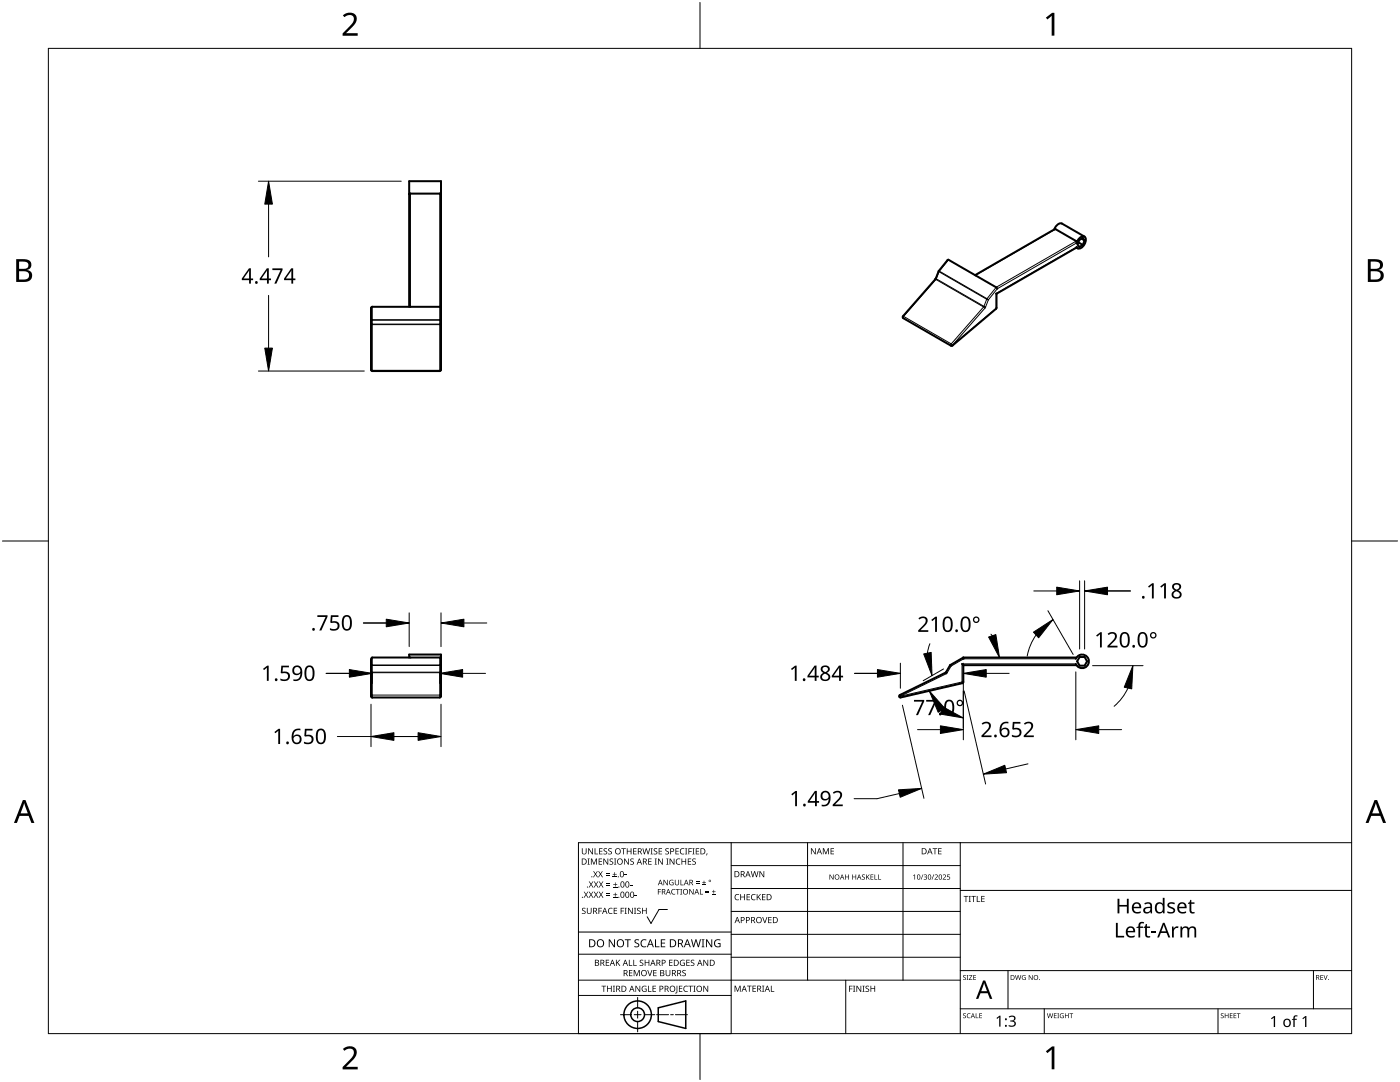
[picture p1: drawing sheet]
<svg xmlns="http://www.w3.org/2000/svg" width="279mm" height="216mm" viewBox="0 0 279 216" stroke-linecap="round" stroke-linejoin="round" font-family="sans-serif">
<g fill="none" stroke="#000" stroke-width=".4">
<path d="M81.7 38.8l.2-.2h5.9l.2 .2M198.8 58.6h.1M199 57.6l-.2-.3-9.6-5.5-1.9 2.3-.6 1.6-6.6 7.6 .2 .2 9.6 5.5 8.9-7.4 .1-3M210.4 45.8l.2-.4a1.27 1.27 0 0 1 1.3-.8l4.5 2.6M214.8 49.4l.3 .2M214.9 49.4l-16 9.2M214.9 49.4v-.1a.74 .74 0 0 0 .7 .3 .74 .74 0 0 0 .6-.5 1.4 1.4 0 0 0 .2-1.9 1.57 1.57 0 0 0-1.5 1.3l-.1-.4-4.3-2.4-15.9 9.2M214.9 49.4h.1M215.2 48.4l.9 .5M215.8 47.6l.7 .4M216.5 48l-.4-.5-.7 .4-.4 .9 .4 .5 .7-.4M216.5 48l-.4 .9"/>
<path d="M88 61.2l-13.9 .1v12.7h13.7l.2-.2v-37.6h-6.3v25M81.7 131.2v-.6h6.3l-.1 8.5h-13.8l-.1-7.5 .2-.3 13.6-.1 .2 .3M192 132.5l.3 .2M192.3 131.2l-2.7 1.5-.9 1.5-9.1 4.5-.2 .3 .3 .2 12.4-2.9 .2-.2v-3.4M192.3 131.2h22.5M192.3 132.7h22.5M192.3 131.2v.3M214.7 131.5a1.35 1.35 0 0 1 2.1-.6 1.35 1.35 0 0 1 0 2.1 1.35 1.35 0 0 1-2.1-.5M215.5 131.1h1l.5 .9-.5 .8h-1l-.5-.8z"/>
</g>
<g fill="none" stroke="#000" stroke-width=".2">
<path d="M81.9 38.6v22.6M87.8 38.6v35.4M186.7 55.7l.1 .1M186.8 55.6h.1M186.8 55.8l-6.5 7.3M186.8 55.8l9.5 5.5M186.8 55.6v.2M186.8 55.6l9.6 5.5M187.3 54.1l.1 .1M187.4 54.1h.1M187.4 54.2l-.6 1.4M187.4 54.2l9.5 5.5"/>
<path d="M187.5 54.1l-.1 .1M187.5 54.1l9.5 5.5M189.3 51.8l-1.8 2.3M196.9 59.7l.4 .1M196.9 59.7l-.5 1.4M197 59.6l-.1 .1M197 59.6l.3 .2M197.3 59.8l-.6 1.4M210.6 45.7l-15.9 9.2M214.8 48.1l-16 9.2-1.8 2.3M214.9 48.5l-15.9 9.1-1.7 2.2M214.9 49.3l-16.1 9.3v2.9"/>
<path d="M74 73.8l.3 .1h13.5l.2-.1M74 63.7l.3 .1h13.5l.2-.1-.2 .2h-13.5zM74 64.4l.3 .3h13.5l.2-.3M74 64.7l.3 .1h13.5l.2-.1M74.3 61.2v12.8M180.2 63.1h.1M180.3 63.1v.4M180.3 63.1l9.5 5.5M189.8 68.6v.4M189.8 68.6l.3 .3M190.1 68.9v.1M196.3 61.3l.2 .2"/>
<path d="M196.3 61.3l-6.5 7.3M196.4 61.1l-.1 .2M196.4 61.1l.3 .1M196.5 61.5l-6.4 7.4M196.7 61.2l-.2 .3M198.8 61.5v.1M198.8 61.5l-8.7 7.4M198.9 61.4l-.1 .1M74 134.3l.3-.2h13.5l.2 .2M74.1 132.8l13.7-.1 .2 .2-.2-.1h-13.5l-.3 .1zM74.3 131.2v8M87.8 131.2v8"/>
<path d="M88 138.9l-.2-.2h-13.5l-.3 .2M88 134.5l-.2-.3h-13.5l-.3 .3M179.6 138.7l.1 .2M179.7 138.9v.3M188.7 134.2l.1 .3M188.8 134.1l.2 .2M188.8 134.5l-9.1 4.4M189 134.3l-.2 .2M189.6 132.8l.2 .1M189.7 132.7l.1 .2M189.8 132.9l-.8 1.4M192 136.1l-12.3 2.8"/>
<path d="M192 136.1h.3M192 136.1l.1 .2M214.7 132.5h-22.7v3.6M214.7 131.5h-22.4l-2.5 1.4"/>
</g>
<path d="M9.7 9.7h260v196.5h-260z" fill="none" stroke="#000" stroke-width=".2"/>
<path d="M139.7 .5v9.2M.5 108h9.2M269.7 108h9.2M139.7 206.2v9.2" fill="none" stroke="#000" stroke-width=".2"/>
<g fill="#000">
<path d="M68.4 3.1a1.64 1.64 0 0 1 2.8 .4 2.52 2.52 0 0 1-1.2 2.2l-.9 .9h2.3v.5h-3v-.4l1.2-1.2a1.95 1.95 0 0 0 .9-2.2 1.23 1.23 0 0 0-1.8 .1zM208.7 3.5l1.3-.9h.4v4.5h-.5v-4l-.9 .8zM68.4 209.3a1.64 1.64 0 0 1 2.8 .4 2.52 2.52 0 0 1-1.2 2.2l-.9 1h2.3v.5h-3v-.5l1.2-1.2a1.95 1.95 0 0 0 .9-2.1 1.23 1.23 0 0 0-1.8 .1zM208.7 209.8l1.3-1h.4v4.6h-.5v-4l-.9 .7z"/>
<path d="M3.2 51.7h1.3a1.28 1.28 0 0 1 1.7 1.3 1.04 1.04 0 0 1-.8 .9 1.23 1.23 0 0 1 1 1.5 1.23 1.23 0 0 1-1.6 .9h-1.6zM3.8 54.1v1.7h.9a.86 .86 0 0 0 1.1-.9 .86 .86 0 0 0-1.1-.8zM3.8 52.2v1.4h.8a.78 .78 0 0 0 1.1-.7 .78 .78 0 0 0-1.1-.7z"/>
<path d="M273 51.7h1.3a1.28 1.28 0 0 1 1.7 1.3 1.04 1.04 0 0 1-.9 .9 1.23 1.23 0 0 1 1 1.5 1.23 1.23 0 0 1-1.5 .9h-1.6zM273.6 54.1v1.7h.9a.86 .86 0 0 0 1.1-.9 .86 .86 0 0 0-1.2-.8zM273.6 52.2v1.4h.8a.78 .78 0 0 0 1-.7 .78 .78 0 0 0-1.1-.7z"/>
<path d="M4.6 159.6h.5l1.8 4.6h-.6l-.6-1.4h-1.8l-.5 1.4h-.6zM4.8 160.2l-.7 2.1h1.4z"/>
<path d="M274.3 159.6h.5l1.8 4.6h-.6l-.5-1.4h-1.8l-.6 1.4h-.6zM274.6 160.2l-.7 2.1h1.4z"/>
</g>
<g fill="none" stroke="#000" stroke-width=".2">
<path d="M145.9 168.1v38.1h-30.5v-38.1h154.3M145.9 172.7h45.7M145.9 177.3h45.7M161.2 168.1v27.5M180.2 168.1v27.5M191.6 168.1v38.1M191.6 177.7h78.1M115.4 198.6h30.5M115.4 195.6h76.2M115.4 190.4h30.5M115.4 186h30.5M127.3 199v2.1"/>
<path d="M133.2 181.5h-1.7l-1.6 2.8-.7-1.4M145.9 181.9h45.7M145.9 186.4h45.7M145.9 191h45.7M168.8 195.6v10.6M191.6 193.7h78.1M201.2 193.7v7.6M262.1 193.7v7.6M123.8 202.5h2.1M126.6 202.5h1.3M127.3 201.8v1.4M127.3 203.8v2.1"/>
<path d="M128.6 202.5h2.1M131 202.5h2.4M133.8 202.5h.6M134.8 202.5h2.4M191.6 201.3h78.1M208.4 201.3v4.9M243.1 201.3v4.9"/>
</g>
<g fill="#000">
<path d="M116.1 169.3h.2v.8a.32 .32 0 0 0 .3 .3 .32 .32 0 0 0 .3-.3v-.8h.2v.8a.47 .47 0 0 1-.5 .4 .47 .47 0 0 1-.5-.5zM116.5 177.9h.2l.3 .5 .3-.5h.1l-.4 .6 .4 .6h-.1l-.3-.5-.4 .5h-.1l.4-.6zM117.3 171.3h.4l-.1 .1v1l.1 .1h-.4l.1-.1v-1zM117.4 169.3h.2l.6 1v-1h.1v1.2h-.1l-.7-1v1h-.1zM117.5 177.9h.2l.3 .5 .3-.5h.1l-.4 .6 .4 .6h-.1l-.4-.5-.3 .5h-.1l.4-.6zM117.5 175.9h.2l.3 .5 .3-.5h.1l-.4 .6 .5 .6h-.2l-.3-.5-.4 .5h-.1l.4-.6zM117.9 171.3h.3l.3 1 .4-1h.2v1.2h-.1v-1l-.4 1h-.1l-.4-1v1h-.2zM118.7 169.3h.1v1h.6v.2h-.7zM118.4 173.8h.1l.3 .5 .3-.5h.2l-.4 .6 .4 .7h-.1l-.4-.6-.3 .6h-.1l.4-.7zM118.5 177.9h.2l.2 .5 .3-.5h.2l-.4 .6 .4 .6h-.1l-.4-.5-.3 .5h-.1l.4-.6zM118.5 175.9h.2l.3 .5 .3-.5h.1l-.4 .6 .4 .6h-.1l-.3-.5-.4 .5h-.1l.4-.6zM119.5 171.3h.7v.1h-.6v.4h.5v.2h-.5v.4h.6v.1h-.7z"/>
<path d="M119.6 169.3h.6v.1h-.5v.4h.5v.1h-.5v.4h.5v.2h-.6zM119.4 173.8h.1l.3 .5 .3-.5h.2l-.4 .6 .4 .7h-.1l-.4-.6-.3 .6h-.2l.5-.7zM119.5 177.9h.1l.3 .5 .3-.5h.2l-.4 .6 .4 .6h-.1l-.4-.5-.3 .5h-.1l.4-.6zM119.5 175.9h.2l.3 .5 .3-.5h.1l-.4 .6 .4 .6h-.1l-.4-.5-.3 .5h-.1l.4-.6zM120.9 174.6h.8v.1h-.8zM120.9 174.2h.8v.1h-.8zM121 178.7h.8v.1h-.8zM121 178.3h.8v.1h-.8zM121 176.6h.8v.1h-.8zM121 176.3h.8v.1h-.8zM120.5 169.4l.4-.1h.3l-.1 .1a.25 .25 0 0 0-.4-.1 .25 .25 0 0 0 0 .4 .4 .4 0 0 1 .5 .3 .4 .4 0 0 1-.3 .5 .4 .4 0 0 1-.5-.2h.2a.27 .27 0 0 0 .4-.1 .27 .27 0 0 0-.3-.3l-.2-.2zM120.4 171.3h.2l.6 1v-1h.2v1.2h-.2l-.6-1v1h-.2z"/>
<path d="M121.4 169.4l.5-.1h.2v.1a.25 .25 0 0 0-.4-.1 .25 .25 0 0 0 0 .4 .4 .4 0 0 1 .4 .3 .4 .4 0 0 1-.2 .5 .4 .4 0 0 1-.5-.2h.1a.27 .27 0 0 0 .5-.1 .27 .27 0 0 0-.4-.3l-.2-.2zM122.3 174.9h.8v.2h-.8zM122.4 179h.8v.1h-.8zM122.4 177h.8v.1h-.8zM121.7 171.4l.4-.1 .3 .1-.1 .1a.25 .25 0 0 0-.4-.1 .25 .25 0 0 0 0 .4 .4 .4 0 0 1 .5 .3 .4 .4 0 0 1-.3 .5 .4 .4 0 0 1-.5-.3l.2 .1a.27 .27 0 0 0 .4-.2 .27 .27 0 0 0-.3-.3l-.2-.2zM122.6 174h.1v.4h.4v.1h-.4v.4h-.1v-.4h-.3v-.1h.3zM122.7 178.1h.1v.4h.4v.1h-.4v.3h-.1v-.3h-.3v-.1h.3zM122.7 176.1h.2v.3h.3v.2h-.3v.3h-.2v-.3h-.3v-.2h.3zM122.5 171.3h.5l-.2 .1v1l.2 .1h-.5l.2-.1v-1zM124 169.3h.9v.1h-.4v1.1h-.1v-1.1h-.4zM124.7 174.5h.4v.2h-.4zM124.6 171.3h.1l.7 1v-1h.1v1.2h-.2l-.6-1v1h-.1z"/>
<path d="M125.7 176.6h.5v.1h-.5zM125.1 169.3h.1v.5h.7v-.5h.1v1.2h-.1v-.6h-.7v.6h-.1zM125.8 171.4l.5-.1 .2 .1v.1a.25 .25 0 0 0-.4-.1 .25 .25 0 0 0 0 .4 .4 .4 0 0 1 .4 .3 .4 .4 0 0 1-.2 .5 .4 .4 0 0 1-.5-.3l.1 .1a.27 .27 0 0 0 .5-.2 .27 .27 0 0 0-.4-.3l-.2-.2zM126.7 178.6h.4v.2h-.4zM126.4 169.3h.6v.1h-.5v.4h.5v.1h-.5v.4h.5v.2h-.6zM128.2 169.3h.2l.2 1 .3-1h.2l.2 1 .3-1h.1l-.3 1.2h-.1l-.3-1.1-.3 1.1h-.2zM129.4 171.3h.6v.1h-.5v.4h.5v.2h-.5v.4h.5v.1h-.6zM129.8 169.3h.5l-.2 .1v1l.2 .1h-.5l.2-.1v-1zM130.7 171.3h.4l-.1 .1v1l.1 .1h-.4l.1-.1v-1zM130.5 169.4l.4-.1h.3l-.1 .1a.25 .25 0 0 0-.4-.1 .25 .25 0 0 0 0 .4 .4 .4 0 0 1 .5 .3 .4 .4 0 0 1-.3 .5 .4 .4 0 0 1-.5-.2h.2a.27 .27 0 0 0 .4-.1 .27 .27 0 0 0-.3-.3l-.2-.2zM131.3 177.4h.6v.1h-.5v.4h.5v.1h-.5v.5h-.1zM131.4 169.3h.7v.1h-.5v.4h.5v.1h-.5v.4h.5v.2h-.7z"/>
<path d="M131.3 171.3h.2l.7 1-.1-1h.2v1.2h-.2l-.6-1v1h-.2zM132.4 175.6h.2l.6 .9v-.9h.1v1h-.2l-.6-.9v.9h-.1zM133 171.3h.4l-.1 .1v1l.1 .1h-.4l.1-.1v-1zM132.8 169.4l.4-.1h.3l-.1 .1a.25 .25 0 0 0-.3-.1 .25 .25 0 0 0 0 .4 .4 .4 0 0 1 .4 .3 .4 .4 0 0 1-.3 .5 .4 .4 0 0 1-.4-.2h.1a.27 .27 0 0 0 .5-.1 .27 .27 0 0 0-.4-.3l-.2-.2zM133.7 175.7l.5-.2 .2 .1v.1a.45 .45 0 0 0-.7 .4 .45 .45 0 0 0 .6 .4v-.3h-.2v-.1h.3v.5a.6 .6 0 0 1-.8-.1 .6 .6 0 0 1 .1-.8zM134.1 177.5l.4-.1h.3l-.1 .2a.44 .44 0 0 0-.6 .4 .44 .44 0 0 0 .6 .3 .52 .52 0 0 1-.7 0 .52 .52 0 0 1 .1-.8zM133.6 171.3h.2l.7 1v-1h.1v1.2h-.2l-.6-1v1h-.2zM134.9 177.4h.8v.1h-.4v1h-.1v-1h-.3zM135 171.5l.5-.2 .3 .1-.1 .1a.49 .49 0 0 0-.7 .4 .49 .49 0 0 0 .7 .5 .52 .52 0 0 1-.6 0 .52 .52 0 0 1-.2-.6zM134.8 169.3h.7v.1h-.6v.4h.5v.1h-.5v.4h.6v.2h-.7zM134.7 175.6h.1v.7a.28 .28 0 0 0 .3 .2 .28 .28 0 0 0 .3-.2v-.7h.1v.7a.42 .42 0 0 1-.4 .4 .42 .42 0 0 1-.4-.4zM135.8 175.6h.1v.9h.5v.1h-.6z"/>
<path d="M135.8 177.4h.3l-.1 .1v.9l.1 .1h-.3l.1-.1v-.9zM135.8 169.4l.5-.2 .3 .1-.1 .1a.49 .49 0 0 0-.7 .5 .49 .49 0 0 0 .8 .4 .52 .52 0 0 1-.7 .1 .52 .52 0 0 1-.2-.6zM136 171.3h.2v.5h.6v-.5h.1v1.2h-.1v-.5h-.6v.5h-.2zM136.7 169.3h.5l-.2 .1v1l.2 .1h-.5l.2-.1v-1zM137.4 169.3h.7v.1h-.6v.4h.5v.2h-.5v.5h-.1zM137.3 171.3h.6v.1h-.5v.4h.5v.2h-.5v.4h.5v.1h-.6zM137.6 177.4h.1l.6 .9v-.9h.1v1.1h-.1l-.6-.9v.9h-.1zM138.2 169.3h.4l-.1 .1v1l.1 .1h-.4l.1-.1v-1zM138.9 176.2h.7v.1h-.7zM138.9 175.9h.7v.1h-.7zM138.2 171.4l.4-.1 .3 .1-.1 .1a.25 .25 0 0 0-.4-.1 .25 .25 0 0 0 0 .4 .4 .4 0 0 1 .5 .3 .4 .4 0 0 1-.3 .5 .4 .4 0 0 1-.5-.3l.2 .1a.27 .27 0 0 0 .4-.2 .27 .27 0 0 0-.3-.3l-.2-.2zM138.9 169.3h.6v.1h-.5v.4h.5v.1h-.5v.4h.5v.2h-.6z"/>
<path d="M139.7 177.4h.1v1h.5v.1h-.6zM140.1 176.5h.8v.1h-.8zM140.4 175.7h.2v.3h.3v.2h-.3v.3h-.2v-.3h-.3v-.2h.3zM140.8 178h.7v.2h-.7zM140.8 177.7h.7v.1h-.7zM141 170.3h.2l-.3 .4zM142.1 178.4h.7v.1h-.7zM142.4 177.6h.1v.3h.3v.1h-.3v.3h-.1v-.3h-.3v-.1h.3zM146.8 178.6l.4-.2 .3 .1v.1a.49 .49 0 0 0-.7 .4 .49 .49 0 0 0 .7 .5 .52 .52 0 0 1-.7 0 .52 .52 0 0 1-.2-.6zM147.7 178.4h.2v.5h.6v-.5h.2v1.2h-.2v-.5h-.6v.5h-.2zM149 178.4h.7v.1h-.5v.4h.4v.2h-.4v.4h.5v.1h-.7zM150 178.6l.5-.2 .3 .1-.1 .1a.49 .49 0 0 0-.7 .4 .49 .49 0 0 0 .8 .5 .52 .52 0 0 1-.7 0 .52 .52 0 0 1-.2-.6z"/>
<path d="M149.8 173.8h.2l.2 1.1 .3-1.1h.2l.3 1.1 .2-1.1h.2l-.3 1.2h-.2l-.3-1-.3 1h-.1zM151 178.4h.2v.6l.5-.6h.2l-.5 .5 .5 .7h-.2l-.4-.6-.1 .6h-.2zM151.6 173.8h.1l.7 1v-1h.1v1.2h-.2l-.6-1v1h-.1zM152.1 178.4h.7v.1h-.6v.4h.5v.2h-.5v.4h.6v.1h-.7zM161.8 169.3h.2l.7 1v-1h.1v1.2h-.2l-.6-1v1h-.2zM164.2 169.3h.2l.4 .9 .4-.9h.2v1.2h-.1v-1.1l-.4 1.1h-.1l-.4-1.1v1.1h-.2zM165.5 174.5h.2l.5 .8v-.8h.2v1h-.2l-.5-.8v.8h-.2zM165.8 169.3h.6v.1h-.5v.4h.5v.1h-.5v.4h.5v.2h-.6zM168.7 174.5h.1v.4h.5v-.4h.1v1h-.1v-.5h-.5v.5h-.1zM170.1 174.5h.1v.4h.5v-.4h.2v1h-.2v-.5h-.5v.5h-.1zM172.1 174.6l.3-.1h.2v.1a.24 .24 0 0 0-.3 0 .24 .24 0 0 0-.1 .3 .24 .24 0 0 0 .3 .1 .32 .32 0 0 1 0 .5 .32 .32 0 0 1-.5-.1h.1a.26 .26 0 0 0 .3 0 .26 .26 0 0 0 .1-.3 .26 .26 0 0 0-.4-.1zM172.8 174.5h.2v.5l.6-.5-.4 .4 .4 .6h-.2l-.3-.5-.1 .5h-.2z"/>
<path d="M173.7 174.5h.6v.1h-.4v.3h.4v.1h-.4v.4h.4v.1h-.6zM174.5 174.5h.2v.9h.4v.1h-.6zM175.3 174.5h.1v.9h.4v.1h-.5zM182.2 174.7l.4-.2v1h-.1v-.9l-.2 .2zM184.1 174.5h.2l-.4 1h-.1zM184.3 174.6a.32 .32 0 0 1 .5-.1 .32 .32 0 0 1 0 .5 .32 .32 0 0 1 .2 .4 .32 .32 0 0 1-.5 .1l-.2-.1a.26 .26 0 0 0 .4 .1 .26 .26 0 0 0 .1-.4l-.3-.2a.23 .23 0 0 0 .3 0 .23 .23 0 0 0-.1-.4 .23 .23 0 0 0-.3 .2zM186.3 174.5h.1l-.4 1h-.1zM186.1 169.3h.9v.1h-.3v1.1h-.2v-1.1h-.4zM186.5 174.6a.37 .37 0 0 1 .6 0 .37 .37 0 0 1-.2 .6l-.2 .2h.5v.1h-.7l.3-.4a.27 .27 0 0 0 .3-.3 .27 .27 0 0 0-.4-.2zM187.2 169.3h.7v.1h-.5v.4h.5v.1h-.5v.4h.5v.2h-.7zM188.2 174.6a.37 .37 0 0 1 .6 0 .37 .37 0 0 1-.3 .6l-.2 .2h.5v.1h-.7l.3-.4a.27 .27 0 0 0 .3-.3 .27 .27 0 0 0-.4-.2zM189 174.5h.6v.1h-.4l-.1 .3a.34 .34 0 0 1 .5 .2 .34 .34 0 0 1-.2 .4 .34 .34 0 0 1-.4-.1 .27 .27 0 0 0 .4 .1 .27 .27 0 0 0 .1-.4 .27 .27 0 0 0-.4-.1z"/>
<path d="M192.3 178.8h.9v.1h-.3v1.1h-.2v-1.1h-.4zM193.3 178.8h.5l-.2 .1v1l.2 .1h-.5l.2-.1v-1zM193.8 178.8h1v.1h-.4v1.1h-.2v-1.1h-.4zM194.9 178.8h.2v1.1h.5v.1h-.7zM195.8 178.8h.7v.1h-.5v.4h.5v.1h-.5v.5h.5v.1h-.7zM116.2 181.3l.4-.2 .3 .1-.1 .1a.25 .25 0 0 0-.4-.1 .25 .25 0 0 0 0 .4 .4 .4 0 0 1 .5 .3 .4 .4 0 0 1-.3 .5 .4 .4 0 0 1-.5-.2h.2a.27 .27 0 0 0 .4-.1 .27 .27 0 0 0-.3-.3l-.2-.2zM117.1 181.1h.2v.8a.32 .32 0 0 0 .3 .3 .32 .32 0 0 0 .3-.3v-.8h.2v.8a.47 .47 0 0 1-.5 .5 .47 .47 0 0 1-.5-.5zM119.4 181.1h.7v.2h-.5v.4h.5v.1h-.5v.6h-.2zM120 196.7h1v.1h-.4v1.1h-.2v-1.1h-.4zM120.9 191.5h.7v.1h-.6v.4h.5v.2h-.5v.4h.6v.1h-.7zM121.5 181.3l.4-.2 .4 .1-.1 .1a.49 .49 0 0 0-.7 .5 .49 .49 0 0 0 .7 .4 .52 .52 0 0 1-.6 .1 .52 .52 0 0 1-.3-.6zM121.1 196.7h.2v.5h.6v-.5h.2v1.2h-.2v-.6h-.6v.6h-.2z"/>
<path d="M121.5 187.4h.2l.9 1.3v-1.3h.1v1.6h-.2l-.8-1.3v1.3h-.2zM122.3 196.7h.4l-.1 .1v1l.1 .1h-.4l.2-.1v-1zM122.5 181.1h.7v.2h-.6v.4h.5v.1h-.5v.4h.6v.2h-.7zM122.9 191.5h.2v.6l.5-.6h.2l-.5 .5 .5 .7h-.2l-.4-.6-.1 .6h-.2zM123.9 181.1h.6v.2h-.5v.4h.5v.1h-.5v.6h-.1zM124.7 181.1h.4l-.2 .2v.9l.2 .2h-.4l.1-.2v-.9zM124.7 187.4h1.2v.2h-.5v1.4h-.2v-1.4h-.5zM125.5 191.5h.2v1.1h.5v.1h-.7zM125.5 193.6h.7v.1h-.5v.4h.5v.1h-.5v.4h.5v.2h-.7zM125.3 181.1h.2l.7 1.1-.1-1.1h.2v1.3h-.2l-.6-1v1h-.2zM126.4 191.5h.1v1.1h.6v.1h-.7zM126.5 181.1h.5l-.2 .2v.9l.2 .2h-.5l.2-.2v-.9z"/>
<path d="M126.5 193.6h.2l.4 1 .4-1h.2v1.2h-.2v-1.1l-.4 1.1h-.1l-.4-1.1v1.1h-.1zM126.7 187.6l.3-.2 .6 .1-.2 .1a.33 .33 0 0 0-.6 .2 .33 .33 0 0 0 .4 .4 .47 .47 0 0 1 .4 .6 .47 .47 0 0 1-.7 .2h-.3v-.2h.2a.35 .35 0 0 0 .6-.2 .35 .35 0 0 0-.5-.4l-.3-.2zM126.8 196.7h.2l.6 1v-1h.2v1.2h-.2l-.7-1 .1 1h-.2zM127.2 181.3l.4-.2 .3 .1-.1 .1a.25 .25 0 0 0-.4-.1 .25 .25 0 0 0 0 .4 .4 .4 0 0 1 .5 .3 .4 .4 0 0 1-.3 .5 .4 .4 0 0 1-.5-.2h.2a.27 .27 0 0 0 .4-.1 .27 .27 0 0 0-.3-.3l-.2-.2zM127.7 191.6l.4-.1 .3 .1-.1 .1a.25 .25 0 0 0-.3-.1 .25 .25 0 0 0 0 .4 .4 .4 0 0 1 .4 .3 .4 .4 0 0 1-.3 .5 .4 .4 0 0 1-.4-.3l.1 .1a.27 .27 0 0 0 .5-.2 .27 .27 0 0 0-.4-.3l-.2-.2zM128 187.6l.6-.2 .4 .1-.1 .2a.63 .63 0 0 0-.9 .5 .63 .63 0 0 0 1 .6v.2a.83 .83 0 0 1-1.1-.3 .83 .83 0 0 1 .1-1.1zM128.2 196.8l.6-.1 .2 .1v.1a.5 .5 0 0 0-.8 .4 .5 .5 0 0 0 .7 .5v-.4h-.3v-.1h.4v.6a.66 .66 0 0 1-.8-.2 .66 .66 0 0 1 0-.9zM128.1 181.1h.2v.6h.6v-.6h.2v1.3h-.2v-.6h-.6v.6h-.2zM129.2 193.6h.1l.4 1 .3-1h.2l-.4 1.2h-.2zM129.3 196.7h.2v1.1h.5v.1h-.7zM128.7 191.5h.1v.5h.6v-.5h.2v1.2h-.2v-.5h-.6v.5h-.1zM130.7 187.4h.2v1.4h.7v.2h-.9z"/>
<path d="M130.2 196.7h.7v.1h-.5v.4h.5v.1h-.5v.5h.5v.1h-.7zM130.4 193.6h.6v.1h-.5v.4h.5v.1h-.5v.4h.5v.2h-.6zM131.9 187.4h.9v.2h-.7v.5h.6v.2h-.6v.5h.7v.2h-.9zM132.8 193.6h.2v.7a.32 .32 0 0 0 .3 .4 .32 .32 0 0 0 .3-.4v-.7h.2v.7a.47 .47 0 0 1-.5 .5 .47 .47 0 0 1-.5-.5zM133.5 191.5h.7v.1h-.5v.4h.5v.2h-.5v.4h.5v.1h-.7zM135 196.7h.2v1.3l-.1 .2h-.3l-.1-.1 .3-.2zM135.5 196.7h.7v.1h-.5v.4h.4v.1h-.4v.5h.5v.1h-.7zM135.8 191.7l.5-.2 .4 .1-.1 .1a.5 .5 0 0 0-.8 .4 .5 .5 0 0 0 .7 .5v-.4h-.2v-.1h.4v.6a.66 .66 0 0 1-.9-.1 .66 .66 0 0 1 0-.9zM136.2 193.7l.4-.2 .3 .1-.1 .1a.25 .25 0 0 0-.4-.1 .25 .25 0 0 0 0 .4 .4 .4 0 0 1 .5 .3 .4 .4 0 0 1-.3 .5 .4 .4 0 0 1-.5-.2h.2a.27 .27 0 0 0 .5-.1 .27 .27 0 0 0-.4-.3l-.2-.2zM136.5 196.8l.5-.1 .3 .1-.1 .1a.49 .49 0 0 0-.7 .4 .49 .49 0 0 0 .8 .4 .52 .52 0 0 1-.7 .1 .52 .52 0 0 1-.2-.6zM137 191.5h.6v.1h-.5v.4h.5v.2h-.5v.4h.5v.1h-.6zM137.4 196.7h.9v.1h-.4v1.1h-.1v-1.1h-.4z"/>
<path d="M137.9 191.6l.4-.1 .3 .1-.1 .1a.25 .25 0 0 0-.4-.1 .25 .25 0 0 0 0 .4 .4 .4 0 0 1 .5 .3 .4 .4 0 0 1-.3 .5 .4 .4 0 0 1-.5-.3l.2 .1a.27 .27 0 0 0 .4-.2 .27 .27 0 0 0-.3-.3l-.2-.2zM138.4 196.7h.4l-.1 .1v1l.1 .1h-.4l.1-.1v-1zM137.9 187.4h.2l.3 1.4 .4-1.4h.2l.4 1.4 .3-1.4h.2l-.4 1.6h-.2l-.4-1.3-.4 1.3h-.2zM140 187.4h.6l-.2 .2v1.3l.2 .1h-.6l.2-.1v-1.3zM140.4 196.7h.1l.7 1v-1h.1v1.2h-.1l-.7-1v1h-.1zM140.4 191.5h.2l.6 1v-1h.1v1.2h-.1l-.7-1v1h-.1zM140.9 187.4h.2l.9 1.3v-1.3h.1v1.6h-.2l-.8-1.3v1.3h-.2zM142.7 187.6l.7-.2 .4 .1-.1 .2a.65 .65 0 0 0-1 .5 .65 .65 0 0 0 .9 .6v-.4h-.3v-.2h.5v.7a.86 .86 0 0 1-1.1-.1 .86 .86 0 0 1 0-1.2zM146.6 196.7h.2l.4 1 .4-1h.2v1.2h-.1v-1.1l-.4 1.1h-.2l-.4-1.1v1.1h-.1zM149.1 196.7h.9v.1h-.4v1.1h-.1v-1.1h-.4zM150.2 196.7h.7v.1h-.6v.4h.5v.1h-.5v.5h.6v.1h-.7zM152.1 183h.2l.3 1 .4-1h.1l-.4 1.2h-.1z"/>
<path d="M152.1 196.7h.4l-.1 .1v1l.1 .1h-.4l.1-.1v-1zM153.8 196.7h.2v1.1h.5v.1h-.7zM153.3 183h.7v.1h-.5v.4h.5v.1h-.5v.5h.5v.1h-.7zM169.5 196.7h.6v.1h-.5v.5h.5v.1h-.5v.5h-.1zM170.2 196.7h.5l-.2 .1v1l.2 .1h-.5l.2-.1v-1zM170.9 196.7h.2l.6 1v-1h.2v1.2h-.2l-.6-1v1h-.2zM172.1 196.7h.5l-.2 .1v1l.2 .1h-.5l.2-.1v-1zM172.8 196.8l.4-.1h.2v.2a.25 .25 0 0 0-.4-.1 .25 .25 0 0 0 0 .4 .4 .4 0 0 1 .5 .3 .4 .4 0 0 1-.3 .4 .4 .4 0 0 1-.5-.2l.2 .1a.27 .27 0 0 0 .4-.2 .27 .27 0 0 0-.3-.3l-.3-.2zM173.7 196.7h.2v.5h.6v-.5h.2v1.2h-.2v-.6h-.6v.6h-.2zM192.2 194.7l.4-.1h.2l-.1 .1a.24 .24 0 0 0-.3 0 .24 .24 0 0 0-.1 .3 .24 .24 0 0 0 .4 .1 .31 .31 0 0 1 0 .4 .31 .31 0 0 1-.5-.1 .24 .24 0 0 0 .3 .1 .24 .24 0 0 0 .1-.3l-.4-.3zM192.9 194.6h.4l-.1 .1v.7l.1 .1h-.4l.1-.1v-.7zM193.4 194.6h.6l-.5 .8h.6v.1h-.7l.5-.8h-.5z"/>
<path d="M194.2 194.6h.6v.1h-.4v.3h.4v.1h-.4v.3h.4v.1h-.6zM202.6 194.6h.1l.2 .8 .2-.8h.2l.2 .8 .2-.8h.1l-.2 .9h-.2l-.2-.8-.2 .8h-.2zM204 194.7l.4-.1h.3l-.1 .1a.4 .4 0 0 0-.6 .4 .4 .4 0 0 0 .6 .3v-.3l-.2-.1h.3v.5a.53 .53 0 0 1-.7-.1 .53 .53 0 0 1 0-.7zM205.3 194.6h.1l.6 .8v-.8h.1v.9h-.2l-.5-.8v.8h-.1zM222.7 184.1h.4v2.6h1.2v.4h-1.6zM223 179.3h.4v1.3h1.5v-1.3h.4v3h-.4v-1.4h-1.5v1.4h-.4zM227.4 184.1l.7-.1h.2l-.1 .3a.46 .46 0 0 0-.5 0 .46 .46 0 0 0-.1 .6h.5v.3h-.5v1.9h-.4v-1.9h-.4v-.2l.4-.1zM228.7 184.4h.2v.5h.6v.3h-.6v1.2l.2 .4h.4v.2a.67 .67 0 0 1-1-.6v-1.2h-.3v-.2l.3-.2zM229.8 185.8h1v.3h-1zM233.1 180.3a1.29 1.29 0 0 1 1.4-.1l-.1 .3-.5-.2a.35 .35 0 0 0-.6 .2 .35 .35 0 0 0 .4 .4l.2 .1a.66 .66 0 0 1 .6 .8 .66 .66 0 0 1-.8 .5l-.7-.1v-.4l.7 .2 .4-.1v-.4l-.5-.2a.65 .65 0 0 1-.5-1zM233.9 184.9h.3v.4l.4-.4h.6l-.1 .3h-.5l-.3 .3v1.6h-.4zM237.5 179.6h.3v.5h.6v.2h-.6v1.3l.2 .4h.4v.2a.67 .67 0 0 1-1-.6v-1.3h-.3v-.1l.3-.2z"/>
<path d="M235.6 184.9h.3v.3a.83 .83 0 0 1 1.4 0 .78 .78 0 0 1 .9-.3 .78 .78 0 0 1 .5 .7v1.5h-.3v-1.4a.54 .54 0 0 0-.7-.6 .54 .54 0 0 0-.4 .8v1.2h-.3v-1.4a.55 .55 0 0 0-.7-.6 .55 .55 0 0 0-.4 .8v1.2h-.3zM263.5 194.6h.6v.1h-.5v.3h.4v.1h-.4v.3h.5v.1h-.6zM264.1 194.6h.2l.2 .8 .3-.8h.2l-.4 .9h-.1zM192.2 202.3l.4-.1h.2l-.1 .1a.24 .24 0 0 0-.3 0 .24 .24 0 0 0-.1 .3 .24 .24 0 0 0 .4 .1 .31 .31 0 0 1 0 .5 .31 .31 0 0 1-.5-.2 .24 .24 0 0 0 .3 .1 .24 .24 0 0 0 .1-.3l-.4-.2zM193.1 202.3l.3-.1h.3l-.1 .1a.39 .39 0 0 0-.5 .4 .39 .39 0 0 0 .5 .3 .46 .46 0 0 1-.6 0 .46 .46 0 0 1 .1-.7zM194.7 202.2h.1v.8h.5v.2h-.6zM195.4 202.2h.6v.1h-.4v.3h.4v.1h-.4v.4h.4v.1h-.6zM198.9 203.1l.6-.4h.2v2.2h-.3v-1.9l-.4 .3zM201.3 202.9a.73 .73 0 0 1 .9-.3 .73 .73 0 0 1 .4 .8l-.4 .3a.62 .62 0 0 1 .5 .8 .62 .62 0 0 1-.8 .4l-.6-.1v-.3l.3 .1a.49 .49 0 0 0 .7 0 .49 .49 0 0 0 0-.7l-.7-.1v-.2a.46 .46 0 0 0 .7 0 .46 .46 0 0 0-.1-.7h-.3l-.5 .2zM209 202.2h.1l.2 .8 .2-.8h.1l.3 .8 .2-.8h.1l-.3 1h-.1l-.2-.9-.3 .9h-.1zM210.3 202.2h.6v.1h-.4v.3h.3v.1h-.3v.4h.4v.1h-.6zM211 202.2h.4l-.2 .1v.8l.2 .1h-.4l.1-.1v-.8z"/>
<path d="M211.6 202.3l.7-.1-.1 .1a.4 .4 0 0 0-.6 .4 .4 .4 0 0 0 .6 .3v-.2l-.2-.2h.3v.5a.53 .53 0 0 1-.7-.1 .53 .53 0 0 1 0-.7zM212.5 202.2h.2v.4h.5v-.4h.1v1h-.1v-.5h-.5v.5h-.2zM213.4 202.2h.8v.1h-.3v.9h-.2v-.9h-.3zM243.7 202.3l.3-.1h.2v.1a.24 .24 0 0 0-.3 0 .24 .24 0 0 0-.1 .3 .24 .24 0 0 0 .3 .1 .31 .31 0 0 1 0 .5 .31 .31 0 0 1-.5-.2 .24 .24 0 0 0 .4 .1 .24 .24 0 0 0 0-.3l-.3-.2zM244.4 202.2h.2v.4h.5v-.4h.1v1h-.1v-.5h-.5v.5h-.2zM245.4 202.2h.6v.1h-.4v.3h.4v.1h-.4v.4h.4v.1h-.6zM246.2 202.2h.5v.1h-.4v.3h.4v.1h-.4v.4h.4v.1h-.5zM246.8 202.2h.8v.1h-.3v.9h-.2v-.9h-.3zM253.7 203.2l.6-.5h.2v2.2h-.3v-1.9l-.4 .4zM258.2 202.7l.3-.1h.5l-.1 .3-.4-.1-.1 .2v.3h.4v.2h-.4v1.4h-.3v-1.4h-.3l.3-.2zM259.9 203.2l.6-.5h.2v2.2h-.2v-1.9l-.5 .4z"/>
<path d="M116.1 171.3h.4a.61 .61 0 0 1 .6 .6 .61 .61 0 0 1-.6 .6h-.4zM116.3 171.4v1h.1a.48 .48 0 0 0 .5-.5 .48 .48 0 0 0-.4-.5z"/>
<path d="M122.7 169.9a.61 .61 0 0 1 1.2 0 .61 .61 0 0 1-1.2 0zM122.9 169.9a.45 .45 0 0 0 .9 0 .45 .45 0 0 0-.9 0z"/>
<path d="M123.1 171.9a.61 .61 0 0 1 1.2 0 .61 .61 0 0 1-1.2 0zM123.3 171.9a.45 .45 0 0 0 .9 0 .45 .45 0 0 0-.9 0z"/>
<path d="M123.9 173.9a.5 .5 0 0 1 .6 .1 .5 .5 0 0 1 0 .7 .44 .44 0 0 1-.6 .3 .44 .44 0 0 1-.2-.6zM123.9 174a.48 .48 0 0 0-.1 .6 .48 .48 0 0 0 .5 .3v-.8l-.1-.1z"/>
<path d="M124 178a.5 .5 0 0 1 .6 .1 .5 .5 0 0 1 0 .6 .44 .44 0 0 1-.6 .4 .44 .44 0 0 1-.2-.6zM124.1 178.1a.48 .48 0 0 0-.2 .6 .48 .48 0 0 0 .5 .3v-.8l-.1-.2z"/>
<path d="M124 176a.5 .5 0 0 1 .6 .1 .5 .5 0 0 1 0 .6 .44 .44 0 0 1-.6 .4 .44 .44 0 0 1-.2-.7zM124.1 176.1a.48 .48 0 0 0-.2 .5 .48 .48 0 0 0 .5 .3v-.7l-.1-.2z"/>
<path d="M124.9 178a.5 .5 0 0 1 .7 .1 .5 .5 0 0 1 0 .6 .44 .44 0 0 1-.6 .4 .44 .44 0 0 1-.2-.6zM125 178.1a.48 .48 0 0 0-.1 .6 .48 .48 0 0 0 .4 .3l.1-.8-.2-.2z"/>
<path d="M124.9 176a.5 .5 0 0 1 .7 .1 .5 .5 0 0 1 0 .6 .44 .44 0 0 1-.6 .4 .44 .44 0 0 1-.2-.7zM125 176.1a.48 .48 0 0 0-.1 .5 .48 .48 0 0 0 .5 .3v-.7l-.1-.2z"/>
<path d="M125.9 178a.5 .5 0 0 1 .6 .1 .5 .5 0 0 1 0 .6 .44 .44 0 0 1-.5 .4 .44 .44 0 0 1-.2-.6zM126 178.1a.48 .48 0 0 0-.2 .6 .48 .48 0 0 0 .5 .3l.1-.8-.2-.2z"/>
<path d="M127.3 169.3h.3a.35 .35 0 0 1 .5 .2 .35 .35 0 0 1-.3 .4l.4 .6h-.2l-.3-.5h-.3v.5h-.1zM127.4 169.4v.4h.2a.23 .23 0 0 0 .3-.2 .23 .23 0 0 0-.3-.2z"/>
<path d="M127.5 171.3h.2l.4 1.2h-.1l-.2-.4h-.4l-.2 .4h-.1zM127.6 171.5l-.2 .5h.4z"/>
<path d="M128.3 171.3h.3a.35 .35 0 0 1 .5 .2 .35 .35 0 0 1-.3 .5l.4 .5h-.2l-.3-.5h-.2v.5h-.2zM128.5 171.4v.5h.1a.23 .23 0 0 0 .3-.2 .23 .23 0 0 0-.3-.3z"/>
<path d="M131.7 175.5h.1l.5 1.1h-.2l-.1-.3h-.4l-.2 .3h-.1zM131.8 175.7l-.2 .5h.3z"/>
<path d="M132.1 177.4h.3a.31 .31 0 0 1 .4 .2 .31 .31 0 0 1-.2 .4l.3 .5h-.2l-.3-.5h-.2v.5h-.1zM132.2 177.5v.4h.2a.21 .21 0 0 0 .2-.2 .21 .21 0 0 0-.2-.2z"/>
<path d="M133.3 177.4h.1l.5 1.1h-.2l-.1-.4h-.4l-.2 .4h-.1zM133.4 177.5l-.2 .5h.4z"/>
<path d="M133.8 169.3h.3a.41 .41 0 0 1 .4 .5 .41 .41 0 0 1-.6 .2v.5h-.1zM133.9 169.4v.5a.29 .29 0 0 0 .5-.3 .29 .29 0 0 0-.5-.2z"/>
<path d="M136.9 175.5h.1l.4 1.1h-.1l-.1-.3h-.5l-.1 .3h-.1zM137 175.7l-.2 .5h.3z"/>
<path d="M136.2 177.9a.55 .55 0 0 1 1.1 0 .55 .55 0 0 1-1.1 0zM136.4 177.9a.45 .45 0 0 0 .9 0 .45 .45 0 0 0-.9 0z"/>
<path d="M137.6 175.6h.3a.31 .31 0 0 1 .4 .2 .31 .31 0 0 1-.2 .4l.3 .4h-.2l-.3-.4h-.2v.4h-.1zM137.7 175.7v.4h.2a.21 .21 0 0 0 .2-.2 .21 .21 0 0 0-.2-.2z"/>
<path d="M139 177.4h.1l.4 1.1h-.1l-.1-.4h-.5l-.1 .4h-.1zM139.1 177.5l-.2 .5h.3z"/>
<path d="M139.8 169.3h.4a.61 .61 0 0 1 .6 .6 .61 .61 0 0 1-.7 .6h-.3zM140 169.4v.9h.1a.48 .48 0 0 0 .5-.4 .48 .48 0 0 0-.4-.5z"/>
<path d="M141.4 175.8a.25 .25 0 0 1 .5 0 .25 .25 0 0 1-.5 0zM141.5 175.8a.15 .15 0 0 0 .3 0 .15 .15 0 0 0-.3 0z"/>
<path d="M146.6 173.8h.4a.61 .61 0 0 1 .6 .6 .61 .61 0 0 1-.7 .6h-.3zM146.7 174v.9h.2a.48 .48 0 0 0 .5-.5 .48 .48 0 0 0-.5-.4z"/>
<path d="M147.8 173.8h.4a.35 .35 0 0 1 .4 .3 .35 .35 0 0 1-.2 .4l.3 .5h-.2l-.3-.5h-.2v.5h-.2zM148 174v.4h.2a.23 .23 0 0 0 .3-.2 .23 .23 0 0 0-.3-.2z"/>
<path d="M149.2 173.8h.1l.5 1.2h-.1l-.2-.3h-.5l-.1 .3h-.2zM149.3 174l-.2 .5h.4z"/>
<path d="M153 178.4h.4a.61 .61 0 0 1 .6 .6 .61 .61 0 0 1-.6 .6h-.4zM153.2 178.5v1h.1a.48 .48 0 0 0 .5-.5 .48 .48 0 0 0-.4-.5z"/>
<path d="M163.4 169.2h.2l.5 1.3h-.2l-.2-.4h-.4l-.2 .4h-.1zM163.5 169.4l-.2 .6h.4z"/>
<path d="M166.5 175a.51 .51 0 0 1 1 0 .51 .51 0 0 1-1 0zM166.7 175a.4 .4 0 0 0 .8 0 .4 .4 0 0 0-.8 0z"/>
<path d="M168 174.5h.1l.4 1h-.1l-.1-.3h-.4l-.2 .3h-.1zM168.1 174.6l-.2 .5h.3z"/>
<path d="M171.4 174.5h.1l.4 1h-.1l-.1-.3h-.4l-.2 .3h-.1zM171.5 174.6l-.2 .5h.3z"/>
<path d="M183.1 174.6h.4l.2 .5a.38 .38 0 0 1-.5 .4 .38 .38 0 0 1-.2-.6zM183.2 174.6v.1a.39 .39 0 0 0-.1 .4 .39 .39 0 0 0 .4 .3 .4 .4 0 0 0 .1-.5 .4 .4 0 0 0-.4-.3z"/>
<path d="M184 169.3h.3a.61 .61 0 0 1 .6 .6 .61 .61 0 0 1-.6 .6h-.3zM184.1 169.4v.9h.2a.48 .48 0 0 0 .5-.4 .48 .48 0 0 0-.5-.5z"/>
<path d="M185.3 174.6h.4l.1 .5a.38 .38 0 0 1-.4 .4 .38 .38 0 0 1-.2-.6zM185.4 174.6l-.1 .1a.39 .39 0 0 0-.1 .4 .39 .39 0 0 0 .4 .3 .4 .4 0 0 0 .2-.5 .4 .4 0 0 0-.4-.3z"/>
<path d="M185.5 169.2h.1l.5 1.3h-.1l-.2-.4h-.5l-.1 .4h-.2zM185.6 169.4l-.2 .6h.4z"/>
<path d="M187.5 174.6h.4l.1 .5a.38 .38 0 0 1-.4 .4 .38 .38 0 0 1-.3-.6zM187.5 174.6v.1a.39 .39 0 0 0-.1 .4 .39 .39 0 0 0 .4 .3 .4 .4 0 0 0 .2-.5 .4 .4 0 0 0-.5-.3z"/>
<path d="M118.4 181.1h.3a.35 .35 0 0 1 .4 .3 .35 .35 0 0 1-.2 .4l.3 .6h-.1l-.3-.5h-.3v.5h-.1zM118.5 181.3v.4h.2a.23 .23 0 0 0 .3-.2 .23 .23 0 0 0-.3-.2z"/>
<path d="M118.7 191.5h.4a.31 .31 0 0 1 .4 .2 .31 .31 0 0 1-.2 .4 .33 .33 0 0 1 .3 .4 .33 .33 0 0 1-.4 .2h-.5zM118.9 192.2v.4h.2a.23 .23 0 0 0 .3-.2 .23 .23 0 0 0-.3-.2zM118.9 191.6v.4h.2a.21 .21 0 0 0 .3-.2 .21 .21 0 0 0-.3-.2z"/>
<path d="M117.6 187.4h.5a.79 .79 0 0 1 .7 .8 .79 .79 0 0 1-.8 .8h-.4zM117.8 187.6v1.2h.2a.62 .62 0 0 0 .6-.6 .62 .62 0 0 0-.6-.6z"/>
<path d="M119.8 191.5h.4a.35 .35 0 0 1 .4 .3 .35 .35 0 0 1-.2 .4l.3 .5h-.2l-.3-.5h-.2v.5h-.2zM120 191.6v.5h.2a.23 .23 0 0 0 .3-.2 .23 .23 0 0 0-.3-.3z"/>
<path d="M119.3 187.6a.77 .77 0 0 1 1.1 .1 .77 .77 0 0 1-.2 1.1 .77 .77 0 0 1-1-.2l-.1-.6zM119.5 187.7a.63 .63 0 0 0-.2 .8 .63 .63 0 0 0 .8 .3 .63 .63 0 0 0 .2-.9 .63 .63 0 0 0-.8-.2z"/>
<path d="M120.6 181.1h.2l.4 1.3h-.1l-.2-.4h-.4l-.2 .4h-.1zM120.7 181.3l-.2 .6h.4z"/>
<path d="M122.1 191.5h.2l.5 1.2h-.2l-.1-.3h-.5l-.2 .3h-.1zM122.2 191.7l-.2 .5h.4z"/>
<path d="M123 196.7h.3a.35 .35 0 0 1 .4 .2 .35 .35 0 0 1-.2 .5l.3 .5h-.1l-.3-.5h-.3v.5h-.1zM123.1 196.8v.5h.2a.23 .23 0 0 0 .3-.3 .23 .23 0 0 0-.3-.2z"/>
<path d="M123.3 187.6a.77 .77 0 0 1 1.1 .1 .77 .77 0 0 1-.2 1.1 .77 .77 0 0 1-1.1-.2v-.6zM123.5 187.7a.63 .63 0 0 0-.2 .8 .63 .63 0 0 0 .8 .3 .63 .63 0 0 0 .2-.9 .63 .63 0 0 0-.8-.2z"/>
<path d="M124.5 193.6h.3a.35 .35 0 0 1 .4 .2 .35 .35 0 0 1-.2 .4l.3 .6h-.1l-.3-.5h-.3v.5h-.1zM124.6 193.7v.4h.2a.23 .23 0 0 0 .3-.2 .23 .23 0 0 0-.3-.2z"/>
<path d="M124 196.7h.4a.61 .61 0 0 1 .6 .6 .61 .61 0 0 1-.6 .6h-.4zM124.2 196.8v1h.2a.48 .48 0 0 0 .5-.5 .48 .48 0 0 0-.5-.5z"/>
<path d="M124.7 191.5h.2l.4 1.2h-.1l-.2-.3h-.4l-.2 .3h-.1zM124.8 191.7l-.2 .5h.4z"/>
<path d="M126 196.7h.2l.4 1.2h-.1l-.2-.4h-.4l-.2 .4h-.1zM126.1 196.8l-.2 .6h.4z"/>
<path d="M127.9 194.2a.61 .61 0 0 1 1.2 0 .61 .61 0 0 1-1.2 0zM128.1 194.2a.45 .45 0 0 0 .9 0 .45 .45 0 0 0-.9 0z"/>
<path d="M129.7 187.4h.2l.6 1.6h-.2l-.2-.5h-.6l-.2 .5h-.2zM129.8 187.6l-.3 .7h.5z"/>
<path d="M130.2 191.5h.2l.4 1.2h-.1l-.2-.3h-.4l-.2 .3h-.1zM130.3 191.7l-.2 .5h.4z"/>
<path d="M131 191.5h.3a.35 .35 0 0 1 .5 .3 .35 .35 0 0 1-.3 .4l.4 .5h-.2l-.3-.5h-.2v.5h-.2zM131.2 191.6v.5h.1a.23 .23 0 0 0 .3-.2 .23 .23 0 0 0-.3-.3z"/>
<path d="M131.8 193.6h.3a.31 .31 0 0 1 .4 .1 .31 .31 0 0 1-.2 .4 .33 .33 0 0 1 .3 .4 .33 .33 0 0 1-.4 .3h-.4zM131.9 194.2v.4h.3a.23 .23 0 0 0 .2-.2 .23 .23 0 0 0-.3-.2zM131.9 193.7v.4h.2a.21 .21 0 0 0 .3-.2 .21 .21 0 0 0-.3-.2z"/>
<path d="M131.6 196.7h.3a.41 .41 0 0 1 .5 .5 .41 .41 0 0 1-.6 .2v.5h-.2zM131.8 196.8v.5a.29 .29 0 0 0 .4-.2 .29 .29 0 0 0-.4-.3z"/>
<path d="M132.6 196.7h.4a.35 .35 0 0 1 .4 .2 .35 .35 0 0 1-.2 .5l.3 .5h-.2l-.3-.5h-.2v.5h-.2zM132.8 196.8v.5h.2a.23 .23 0 0 0 .3-.3 .23 .23 0 0 0-.3-.2z"/>
<path d="M132.1 191.5h.3a.41 .41 0 0 1 .4 .5 .41 .41 0 0 1-.6 .3v.4h-.1zM132.2 191.6v.5a.29 .29 0 0 0 .5-.2 .29 .29 0 0 0-.5-.3z"/>
<path d="M134.1 193.6h.3a.35 .35 0 0 1 .5 .2 .35 .35 0 0 1-.3 .4l.4 .6h-.2l-.3-.5h-.2v.5h-.2zM134.3 193.7v.4h.1a.23 .23 0 0 0 .3-.2 .23 .23 0 0 0-.3-.2z"/>
<path d="M133.6 197.3a.61 .61 0 0 1 1.2 0 .61 .61 0 0 1-1.2 0zM133.8 197.3a.45 .45 0 0 0 .9 0 .45 .45 0 0 0-.9 0z"/>
<path d="M133.7 187.4h.5a.79 .79 0 0 1 .7 .8 .79 .79 0 0 1-.8 .8h-.4zM133.9 187.6v1.2h.2a.62 .62 0 0 0 .6-.6 .62 .62 0 0 0-.6-.6z"/>
<path d="M135.2 193.6h.3a.35 .35 0 0 1 .4 .2 .35 .35 0 0 1-.2 .4l.3 .6h-.2l-.2-.5h-.3v.5h-.1zM135.3 193.7v.4h.2a.23 .23 0 0 0 .3-.2 .23 .23 0 0 0-.3-.2z"/>
<path d="M134.5 191.5h.4a.61 .61 0 0 1 .6 .6 .61 .61 0 0 1-.7 .6h-.3zM134.6 191.6v1h.2a.48 .48 0 0 0 .5-.5 .48 .48 0 0 0-.5-.5z"/>
<path d="M135.3 187.4h.4a.45 .45 0 0 1 .6 .3 .45 .45 0 0 1-.3 .6l.4 .7h-.2l-.4-.6h-.3v.6h-.2zM135.5 187.6v.6h.2a.3 .3 0 0 0 .4-.3 .3 .3 0 0 0-.4-.3z"/>
<path d="M137.1 187.4h.2l.6 1.6h-.2l-.2-.5h-.7l-.1 .5h-.2zM137.2 187.6l-.3 .7h.5z"/>
<path d="M139.6 191.5h.1l.5 1.2h-.2l-.1-.3h-.5l-.1 .3h-.2zM139.7 191.7l-.2 .5h.4z"/>
<path d="M138.9 197.3a.61 .61 0 0 1 1.2 0 .61 .61 0 0 1-1.2 0zM139.1 197.3a.45 .45 0 0 0 .9 0 .45 .45 0 0 0-.9 0z"/>
<path d="M141.7 191.5h.3a.61 .61 0 0 1 .6 .6 .61 .61 0 0 1-.6 .6h-.3zM141.8 191.6v1h.2a.48 .48 0 0 0 .5-.5 .48 .48 0 0 0-.5-.5z"/>
<path d="M147.1 183h.1l.5 1.2h-.2l-.1-.4h-.5l-.2 .4h-.1zM147.1 183.1l-.2 .6h.4z"/>
<path d="M147.8 183h.4a.41 .41 0 0 1 .4 .5 .41 .41 0 0 1-.6 .2v.5h-.2zM148 183.1v.5a.29 .29 0 0 0 .5-.2 .29 .29 0 0 0-.5-.3z"/>
<path d="M148.5 196.7h.1l.5 1.2h-.2l-.1-.4h-.5l-.2 .4h-.1zM148.5 196.8l-.2 .6h.4z"/>
<path d="M148.9 183h.3a.41 .41 0 0 1 .4 .5 .41 .41 0 0 1-.6 .2v.5h-.1zM149 183.1v.5a.29 .29 0 0 0 .5-.2 .29 .29 0 0 0-.5-.3z"/>
<path d="M149.9 183h.3a.35 .35 0 0 1 .5 .2 .35 .35 0 0 1-.3 .5l.4 .5h-.2l-.3-.5h-.2v.5h-.2zM150.1 183.1v.5h.1a.23 .23 0 0 0 .3-.3 .23 .23 0 0 0-.3-.2z"/>
<path d="M151.1 196.7h.4a.35 .35 0 0 1 .4 .2 .35 .35 0 0 1-.2 .5l.3 .5h-.2l-.3-.5h-.2v.5h-.2zM151.3 196.8v.5h.2a.23 .23 0 0 0 .2-.3 .23 .23 0 0 0-.2-.2z"/>
<path d="M150.8 183.6a.61 .61 0 0 1 1.2 0 .61 .61 0 0 1-1.2 0zM151.1 183.6a.45 .45 0 0 0 .9 0 .45 .45 0 0 0-.9 0z"/>
<path d="M153.1 196.7h.1l.5 1.2h-.2l-.1-.4h-.5l-.2 .4h-.1zM153.1 196.8l-.2 .6h.4z"/>
<path d="M154.3 183h.3a.61 .61 0 0 1 .6 .6 .61 .61 0 0 1-.6 .6h-.3zM154.4 183.1v1h.2a.48 .48 0 0 0 .5-.5 .48 .48 0 0 0-.5-.5z"/>
<path d="M196.2 195.7h.4l1.4 3.6h-.4l-.5-1.1h-1.4l-.5 1.1h-.4zM196.4 196.1l-.6 1.7h1.2z"/>
<path d="M201.7 194.6h.3a.49 .49 0 0 1 .5 .5 .49 .49 0 0 1-.5 .4h-.3zM201.8 194.7v.7h.4l.1-.2v-.3z"/>
<path d="M206.2 195.1a.5 .5 0 0 1 1 0 .5 .5 0 0 1-1 0zM206.4 195.1a.36 .36 0 0 0 .7 0 .36 .36 0 0 0-.7 0z"/>
<path d="M224.9 185.1a.94 .94 0 0 1 1.2-.2 .94 .94 0 0 1 .4 1.1h-1.5a.83 .83 0 0 0 .5 .8 .83 .83 0 0 0 .9-.2v.4a1.19 1.19 0 0 1-1.5-.3 1.19 1.19 0 0 1 0-1.6zM225.2 185.3l-.1 .5h1.1a.54 .54 0 0 0-.3-.6 .54 .54 0 0 0-.7 .1z"/>
<path d="M226.1 180.3a.94 .94 0 0 1 1.2-.2 .94 .94 0 0 1 .5 1.1h-1.5a.83 .83 0 0 0 .5 .8 .83 .83 0 0 0 .9-.2v.4a1.19 1.19 0 0 1-1.6-.3 1.19 1.19 0 0 1 0-1.6zM226.4 180.5l-.1 .4h1.1a.54 .54 0 0 0-.3-.5 .54 .54 0 0 0-.7 .1z"/>
<path d="M228.4 180.2a.9 .9 0 0 1 .9-.2 .9 .9 0 0 1 .6 .8v1.5h-.2l-.1-.4a.71 .71 0 0 1-1.1 .3 .71 .71 0 0 1 .1-1.1l1-.2a.51 .51 0 0 0-.2-.5 .51 .51 0 0 0-.6 0l-.3 .1zM228.6 181.4a.47 .47 0 0 0 .2 .7 .47 .47 0 0 0 .7-.3l.1-.6z"/>
<path d="M230.8 180.2l.7-.2 .6 .3v-1.1h.3v3.1h-.3v-.3a.96 .96 0 0 1-1.3 .1 .96 .96 0 0 1-.3-1.2zM231.1 180.4a.85 .85 0 0 0-.3 1 .85 .85 0 0 0 .9 .6 1.01 1.01 0 0 0-.1-1.7z"/>
<path d="M232.1 184.1h.3l1.1 3h-.3l-.4-.9h-1.1l-.4 .9h-.4zM232.2 184.5l-.4 1.3h.9z"/>
<path d="M235.2 180.3a.94 .94 0 0 1 1.2-.2 .94 .94 0 0 1 .4 1.1h-1.5a.83 .83 0 0 0 .5 .8 .83 .83 0 0 0 .9-.2v.4a1.19 1.19 0 0 1-1.6-.3 1.19 1.19 0 0 1 .1-1.6zM235.5 180.5l-.2 .4h1.1a.54 .54 0 0 0-.3-.5 .54 .54 0 0 0-.6 .1z"/>
<path d="M262.7 194.6h.2a.28 .28 0 0 1 .4 .1 .28 .28 0 0 1-.2 .4l.3 .4h-.2l-.2-.4h-.2v.4h-.1zM262.8 194.7v.3h.1a.19 .19 0 0 0 .3-.2 .19 .19 0 0 0-.3-.1z"/>
<path d="M194.1 202.2l.5 1-.3-.3h-.3l-.3 .3zM194.2 202.3l-.2 .4h.3z"/>
<path d="M256.3 203.5a.81 .81 0 0 1 1.2 .1 .81 .81 0 0 1-.2 1.1 .81 .81 0 0 1-1.1-.2l-.1-.6zM256.6 203.6a.6 .6 0 0 0-.2 .8 .6 .6 0 0 0 .8 .2l.1-.2a.56 .56 0 0 0 0-.7 .56 .56 0 0 0-.7-.1z"/>
<circle cx="116.2" cy="179.1" r=".11"/>
<circle cx="117.2" cy="177" r=".11"/>
<circle cx="118.1" cy="175" r=".11"/>
<circle cx="123.4" cy="175" r=".11"/>
<circle cx="123.5" cy="179.1" r=".11"/>
<circle cx="123.5" cy="177" r=".11"/>
<circle cx="207.5" cy="195.5" r=".09"/>
<circle cx="265.1" cy="195.5" r=".09"/>
<circle cx="200.8" cy="204.7" r=".2"/>
<circle cx="200.8" cy="203.4" r=".2"/>
</g>
<g fill="none" stroke="#000" stroke-width=".3">
<path d="M131.4 201.1l5.5-1.4v5.5l-5.5-1.4z"/>
<circle cx="127.3" cy="202.5" r="1.37"/>
<circle cx="127.3" cy="202.5" r="2.74"/>
</g>
<g fill="none" stroke="#000" stroke-width=".2">
<path d="M51.6 36.2h28.5M53.6 40.7v10.6M53.6 58.9v10.6M51.6 74h21.1M206.3 117.9h4.6M215.5 115.9v13.6M216.5 115.9v13.6M216.5 117.9h9.1M65.1 134.4h9.2M72.5 124.3h9.2M74.3 134.3v2.1M81.7 122.3v6.7"/>
<path d="M87.8 134.3v2.1M88 122.3v6.7M92.3 134.4h4.6M92.6 124.3h4.6M170.5 134.4h9.2M179.7 132.3v5M185.6 128.5l-.5 1.8M188.3 133.5l-4.1 2.3M192.3 132.3v.5M192.3 134.3v13.3M192.4 137.9l4.3 18.6M196.8 134.4h4.6"/>
<path d="M197.4 131.2h15.9M197.8 126.5l.2 .4M206.8 126.7l-1 1.7-.8 2.5M209.1 121.9l5.1 8.7M214.7 134.1v13.5M218 132.8h10.1M225.1 137.3l-1.4 2.2-1.4 1.4M67.3 147h6.7M74 140.5v8.5M78.6 147h4.8M88 140.5v8.5M180.1 140.7l4.3 18.6"/>
<path d="M183.1 145.6h4.6M183.9 157.3l-8.9 2.1h-4.5M187.9 141.7v.1M205.2 152.4l-4.5 1M219.3 145.6h4.5"/>
</g>
<g fill="#000" stroke="#000" stroke-width=".2">
<path d="M53.6 36.2l.8 4.5h-1.6zM52.8 69.5h1.6l-.8 4.5zM210.9 117.2l4.6 .7-4.6 .8zM216.5 117.9l4.5-.7v1.5zM69.7 133.6l4.6 .8-4.6 .7zM77.1 123.5l4.6 .8-4.6 .8zM87.8 134.4l4.5-.8v1.5zM88 124.3l4.6-.8v1.6zM175.1 133.6l4.6 .8-4.6 .7zM184.3 130.5l1.5-.3 .2 4.6zM192.3 134.4l4.5-.8v1.5zM197.3 127.1l1.4-.5 .8 4.6z"/>
<path d="M206.3 126.1l3.8-2.5-2.8 3.7zM226.1 132.8l-.2 4.7-1.5-.4zM74 147l4.6-.8v1.5zM83.4 146.2l4.6 .8-4.6 .7zM179.3 157.6l4.6-.3-4.2 1.8zM185.5 137.9l3 3.4-1.3 .8zM187.7 144.8l4.6 .8-4.6 .8zM188.2 141l4.1 2.3-4.6-.8zM196.2 154.5l4.3-1.8 .4 1.5zM214.7 145.6l4.6-.8v1.6z"/>
</g>
<g fill="#000">
<path d="M54.4 53.6h2v.2l-1.2 2.8h-.5l1.3-2.7h-1.6zM229.1 117l.8-.6h.4v3h-.4v-2.6l-.6 .5zM231.6 117l.8-.6h.3v3h-.4v-2.6l-.6 .5zM52.5 133.5l.8-.7h.3v3.1h-.3v-2.7l-.6 .5zM56.1 132.8h1.6v.4h-1.2l-.1 .8a1.02 1.02 0 0 1 1.5 .9 1.02 1.02 0 0 1-1.4 1l-.5-.2v-.3a.88 .88 0 0 0 .9 .2 .88 .88 0 0 0 .6-.8 .85 .85 0 0 0-1.3-.4l-.2-.1zM63.3 122.8h2.1v.3l-1.3 2.7h-.4l1.3-2.7h-1.7zM66 122.8h1.6v.3h-1.2l-.1 .9a1.02 1.02 0 0 1 1.5 .8 1.02 1.02 0 0 1-1.4 1l-.6-.1v-.4a.88 .88 0 0 0 1 .3 .88 .88 0 0 0 .6-.9 .85 .85 0 0 0-1.3-.4l-.2-.1zM157.9 133.5l.8-.7h.3v3.1h-.4v-2.7l-.5 .5zM183.3 123.4a1.01 1.01 0 0 1 1.1-.4 1.01 1.01 0 0 1 .7 1l-.3 .6-1.1 1.1h1.6v.4h-2.1v-.3l1.1-1.1a.72 .72 0 0 0 .5-.7 .72 .72 0 0 0-.5-.7l-.8 .3zM185.9 123.7l.8-.6h.3v3h-.4v-2.7l-.5 .5zM218.8 126.8l.8-.6h.3v3h-.4v-2.7l-.5 .5zM221.1 126.5a1.01 1.01 0 0 1 1.1-.4 1.01 1.01 0 0 1 .7 1l-.3 .6-1.1 1.1h1.5v.4h-2v-.3l1.1-1.1a.72 .72 0 0 0 .4-.7 .72 .72 0 0 0-.4-.7l-.8 .3z"/>
<path d="M54.8 146.1l.8-.7h.3v3.1h-.4v-2.7l-.5 .5zM60.8 145.4h1.6v.4h-1.2l-.1 .8a1.02 1.02 0 0 1 1.5 .9 1.02 1.02 0 0 1-1.4 1l-.5-.2v-.3a.88 .88 0 0 0 .9 .2 .88 .88 0 0 0 .6-.8 .85 .85 0 0 0-1.3-.4l-.2-.1zM182.4 139.7h2v.2l-1.2 2.8h-.4l1.2-2.7h-1.6zM184.8 139.7h2.1v.2l-1.3 2.8h-.4l1.3-2.7h-1.7zM195.9 144.4a1.01 1.01 0 0 1 1.2-.4 1.01 1.01 0 0 1 .6 1l-.2 .6-1.2 1.1h1.6v.4h-2v-.3l1.1-1.1a.72 .72 0 0 0 .4-.7 .72 .72 0 0 0-.4-.7l-.9 .3zM202.1 144h1.5v.4h-1.2v.9a1.02 1.02 0 0 1 1.5 .8 1.02 1.02 0 0 1-1.4 1l-.6-.1v-.4a.88 .88 0 0 0 1 .2 .88 .88 0 0 0 .6-.8 .85 .85 0 0 0-1.3-.4l-.2-.1zM204.3 144.4a1.01 1.01 0 0 1 1.2-.4 1.01 1.01 0 0 1 .7 1l-.3 .6-1.1 1.1h1.5v.4h-2v-.3l1.1-1.1a.72 .72 0 0 0 .4-.7 .72 .72 0 0 0-.4-.7l-.9 .3zM157.9 158.5l.8-.7h.4v3.1h-.4v-2.7l-.6 .5zM166.2 158.1a1.01 1.01 0 0 1 1.2-.3 1.01 1.01 0 0 1 .6 1l-.2 .6-1.1 1.1h1.5v.4h-2v-.3l1.1-1.2a.72 .72 0 0 0 .4-.6 .72 .72 0 0 0-.4-.7l-.9 .3z"/>
<path d="M49.7 53.5h.4v2.1h.4v.3h-.4v.7h-.4v-.7h-1.4v-.3zM49.7 53.9l-1.1 1.7h1.1z"/>
<path d="M53.3 53.5h.3v2.1h.5v.3h-.5v.7h-.3v-.7h-1.5v-.3zM53.3 53.9l-1.1 1.7h1.1z"/>
<path d="M58.1 53.5h.4v2.1h.4v.3h-.4v.7h-.4v-.7h-1.4v-.3zM58.1 53.9l-1 1.7h1z"/>
<path d="M234 116.6a.88 .88 0 0 1 1.2-.3 .88 .88 0 0 1 .4 1.2l-.5 .3a.87 .87 0 0 1 .7 1.1 .87 .87 0 0 1-1.2 .5 .82 .82 0 0 1-.8-.7 .82 .82 0 0 1 .6-.9l-.1-.1a.77 .77 0 0 1-.3-1.1zM234.2 118.6a.6 .6 0 0 0 1.2 0 .6 .6 0 0 0-1.2 0zM234.3 117.1a.51 .51 0 0 0 1 0 .51 .51 0 0 0-1 0z"/>
<path d="M58.6 133.1a1.11 1.11 0 0 1 1.4-.1 1.11 1.11 0 0 1 .3 1.3 1.38 1.38 0 0 1-1.7 1.6v-.4a1.01 1.01 0 0 0 1-.1 1.01 1.01 0 0 0 .3-1 .94 .94 0 0 1-1.4 .1 .94 .94 0 0 1 .1-1.4zM58.7 133.8a.66 .66 0 0 0 1.3 0 .66 .66 0 0 0-1.3 0z"/>
<path d="M61.1 133a1.05 1.05 0 0 1 1.3 0 1.05 1.05 0 0 1 .4 1.2 1.31 1.31 0 0 1-1 1.7 1.22 1.22 0 0 1-1-1.6l.1-.8zM61.4 133.3a1.88 1.88 0 0 0 .2 2.3 .71 .71 0 0 0 .8-1 1.17 1.17 0 0 0-.6-1.5z"/>
<path d="M68.6 122.9a1.05 1.05 0 0 1 1.2 0 1.05 1.05 0 0 1 .4 1.2 1.31 1.31 0 0 1-1 1.7 1.22 1.22 0 0 1-1-1.5l.1-.8zM68.8 123.2a1.88 1.88 0 0 0 .3 2.3 .71 .71 0 0 0 .7-.9 1.17 1.17 0 0 0-.6-1.6z"/>
<path d="M162.6 132.8h.4v2h.4v.4h-.4v.7h-.4v-.7h-1.5v-.3zM162.6 133.2l-1.1 1.6h1.1z"/>
<path d="M163.9 133.1a.88 .88 0 0 1 1.2-.3 .88 .88 0 0 1 .4 1.1l-.5 .4a.87 .87 0 0 1 .7 1.1 .87 .87 0 0 1-1.2 .5 .82 .82 0 0 1-.8-.8 .82 .82 0 0 1 .6-.8l-.2-.2a.75 .75 0 0 1-.2-1zM164.1 135.1a.6 .6 0 0 0 1.1 0 .6 .6 0 0 0-1.1 0zM164.2 133.6a.51 .51 0 0 0 1 0 .51 .51 0 0 0-1 0z"/>
<path d="M167.4 132.8h.4v2h.5v.4h-.5v.7h-.3v-.7h-1.5v-.3zM167.5 133.2l-1.1 1.6h1.1z"/>
<path d="M188.5 123.2a1.05 1.05 0 0 1 1.2 0 1.05 1.05 0 0 1 .4 1.2 1.31 1.31 0 0 1-1 1.7 1.22 1.22 0 0 1-1-1.5l.1-.9zM188.7 123.5a1.88 1.88 0 0 0 .3 2.3 .71 .71 0 0 0 .7-.9 1.17 1.17 0 0 0-.6-1.6z"/>
<path d="M192.1 123.2a1.05 1.05 0 0 1 1.2 0 1.05 1.05 0 0 1 .4 1.2 1.31 1.31 0 0 1-1 1.7 1.22 1.22 0 0 1-1-1.5l.1-.9zM192.3 123.5a1.88 1.88 0 0 0 .2 2.3 .71 .71 0 0 0 .8-.9 1.17 1.17 0 0 0-.6-1.6z"/>
<path d="M194.2 123.7a.66 .66 0 0 1 1.3 0 .66 .66 0 0 1-1.3 0zM194.4 123.7a.4 .4 0 0 0 .8 0 .4 .4 0 0 0-.8 0z"/>
<path d="M223.8 126.3a1.05 1.05 0 0 1 1.3 0 1.05 1.05 0 0 1 .4 1.2 1.3 1.3 0 0 1-1 1.7 1.22 1.22 0 0 1-1-1.5v-.9zM224.1 126.6a1.88 1.88 0 0 0 .2 2.3 .71 .71 0 0 0 .8-.9 1.17 1.17 0 0 0-.6-1.6z"/>
<path d="M227.4 126.3a1.05 1.05 0 0 1 1.2 0 1.05 1.05 0 0 1 .4 1.2 1.3 1.3 0 0 1-1 1.7 1.22 1.22 0 0 1-1-1.5l.1-.9zM227.6 126.6a1.88 1.88 0 0 0 .3 2.3 .71 .71 0 0 0 .8-.9 1.17 1.17 0 0 0-.7-1.6z"/>
<path d="M229.5 126.8a.66 .66 0 0 1 1.3 0 .66 .66 0 0 1-1.3 0zM229.8 126.8a.4 .4 0 0 0 .8 0 .4 .4 0 0 0-.8 0z"/>
<path d="M58.6 145.7l.5-.3h.5h.4v.3a1.03 1.03 0 0 0-1.4 1.2 .95 .95 0 0 1 1.5 0 .95 .95 0 0 1-.3 1.4 1.13 1.13 0 0 1-1.3-.1 1.13 1.13 0 0 1-.3-1.3l.1-.7zM58.5 147.5a.7 .7 0 0 0 1.4 0 .7 .7 0 0 0-1.4 0z"/>
<path d="M63.4 145.6a1.05 1.05 0 0 1 1.2 0 1.05 1.05 0 0 1 .4 1.2 1.3 1.3 0 0 1-1 1.7 1.22 1.22 0 0 1-1-1.6l.1-.8zM63.6 145.9a1.88 1.88 0 0 0 .3 2.3 .71 .71 0 0 0 .8-1 1.17 1.17 0 0 0-.7-1.5z"/>
<path d="M164 158.1a1.11 1.11 0 0 1 1.4-.1 1.11 1.11 0 0 1 .4 1.3 1.38 1.38 0 0 1-1.8 1.6v-.4a1.01 1.01 0 0 0 1-.1 1.01 1.01 0 0 0 .4-1 .94 .94 0 0 1-1.4 .1 .94 .94 0 0 1 0-1.4zM164.1 158.8a.66 .66 0 0 0 1.3 0 .66 .66 0 0 0-1.3 0z"/>
<path d="M188.8 139.8a1.05 1.05 0 0 1 1.2 0 1.05 1.05 0 0 1 .4 1.2 1.3 1.3 0 0 1-1 1.7 1.22 1.22 0 0 1-1-1.5l.1-.9zM189 140.1a1.88 1.88 0 0 0 .3 2.3 .71 .71 0 0 0 .8-.9 1.17 1.17 0 0 0-.7-1.6z"/>
<path d="M190.9 140.3a.66 .66 0 0 1 1.3 0 .66 .66 0 0 1-1.3 0zM191.2 140.3a.4 .4 0 0 0 .8 0 .4 .4 0 0 0-.8 0z"/>
<path d="M199.9 144.3l.5-.2 .5-.1h.3v.4a1.03 1.03 0 0 0-1.3 1.1 .96 .96 0 0 1 1.5 .1 .96 .96 0 0 1-.5 1.5 1.14 1.14 0 0 1-1.2-.3 1.14 1.14 0 0 1-.2-1.2l.1-.8zM199.8 146.2a.66 .66 0 0 0 1.3 0 .66 .66 0 0 0-1.3 0z"/>
<path d="M162.6 157.8h.4v2h.5v.4h-.5v.7h-.3v-.7h-1.5v-.3zM162.7 158.2l-1.1 1.6h1.1z"/>
<circle cx="51.2" cy="56.4" r=".27"/>
<circle cx="228.2" cy="119.2" r=".27"/>
<circle cx="55.1" cy="135.6" r=".27"/>
<circle cx="62.6" cy="125.6" r=".27"/>
<circle cx="160.5" cy="135.6" r=".27"/>
<circle cx="190.9" cy="125.9" r=".27"/>
<circle cx="226.3" cy="129" r=".27"/>
<circle cx="57.4" cy="148.2" r=".27"/>
<circle cx="187.7" cy="142.5" r=".27"/>
<circle cx="198.7" cy="146.9" r=".27"/>
<circle cx="160.6" cy="160.7" r=".27"/>
</g>
</svg>
